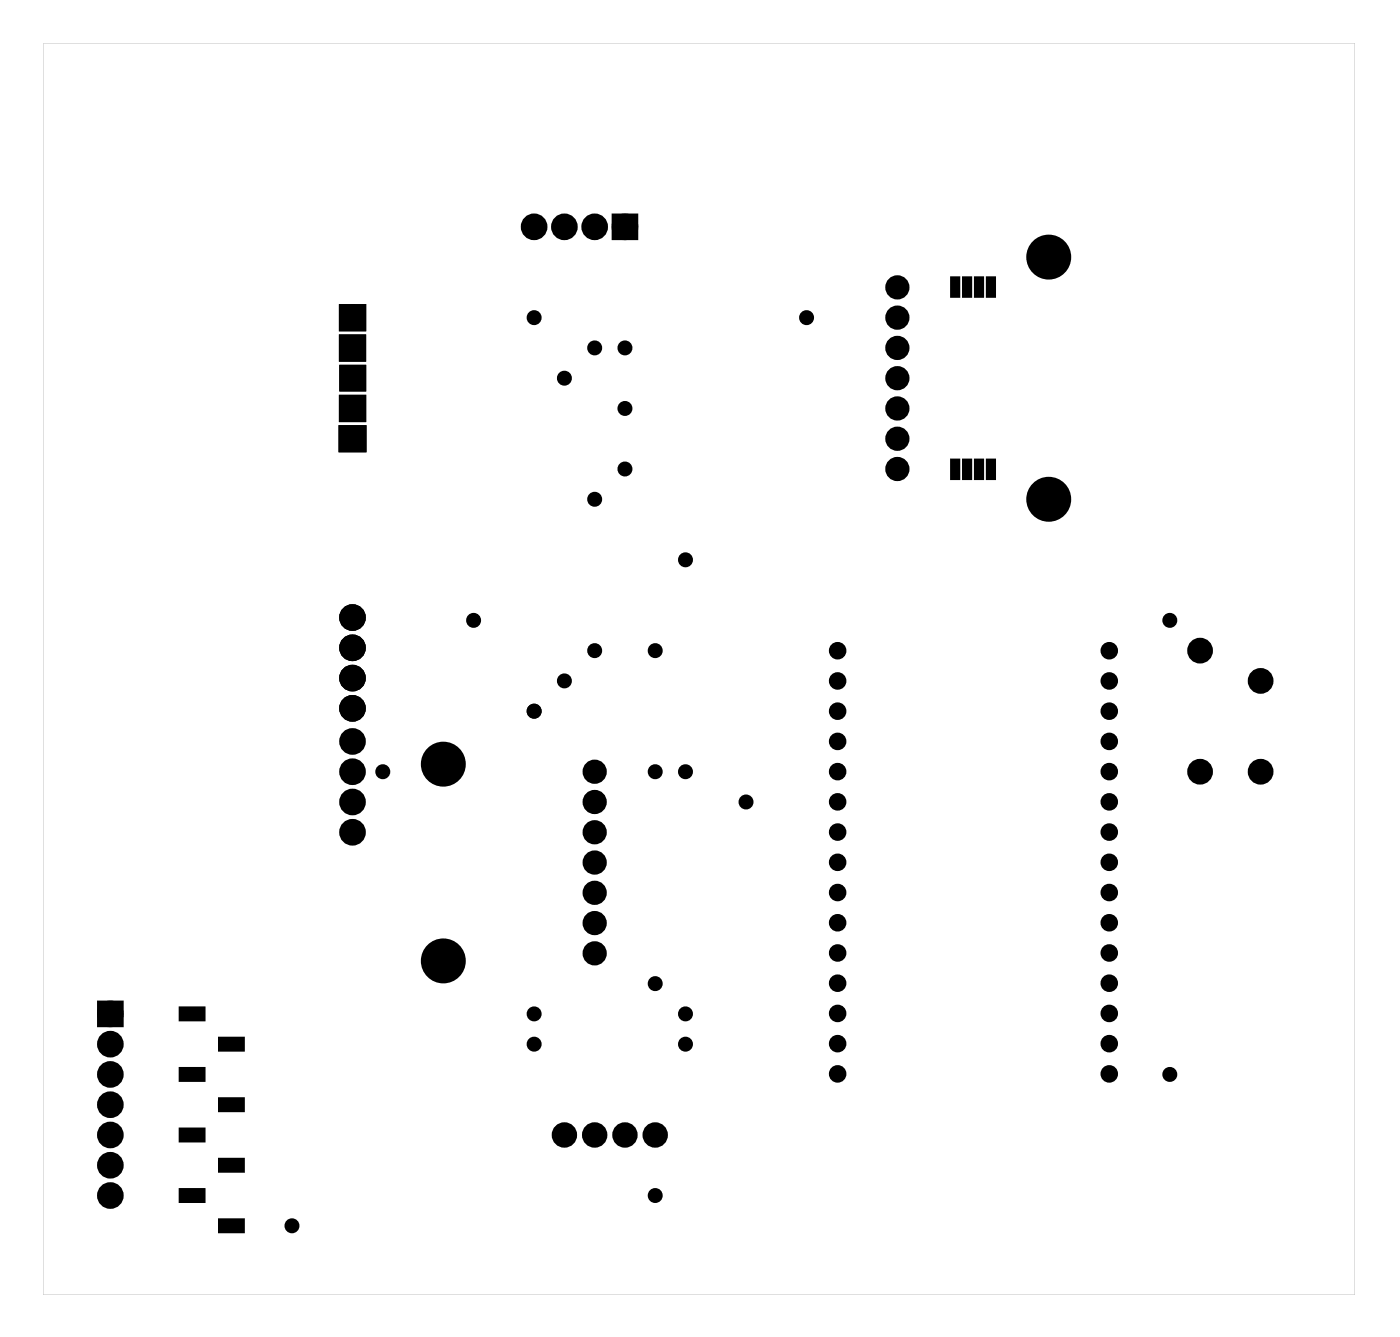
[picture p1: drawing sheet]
<svg xmlns="http://www.w3.org/2000/svg" width="117mm" height="112mm" viewBox="0 0 117 112" stroke-linecap="round" stroke-linejoin="round" font-family="sans-serif">
<g fill="#000">
<path d="M51.7 18.3h1.5v1.5h-1.5zM28.5 35.8h2.1v2h-2.1zM28.6 33.3h2v2h-2zM28.6 28.2h2v2h-2zM28.6 25.6h2v2.1h-2zM28.6 30.7h2v2h-2zM28.6 35.9h1.9v1.8h-1.9zM28.7 33.4h1.8v1.9h-1.8zM28.7 30.9h1.8v1.7h-1.8zM28.7 25.7h1.8v1.8h-1.8zM28.7 28.3h1.8v1.8h-1.8zM28.7 25.7h1.8v1.9h-1.8z"/>
<path d="M79.9 23.3h.6v1.6h-.6zM80.9 23.3h.6v1.6h-.6zM81.9 23.3h.6v1.6h-.6zM82.9 23.3h.6v1.6h-.6zM79.9 38.6h.6v1.6h-.6zM80.9 38.6h.6v1.6h-.6zM81.9 38.6h.6v1.6h-.6zM82.9 38.6h.6v1.6h-.6zM8.5 84.3h1.5v1.5h-1.5zM15.1 94.7h2v1h-2zM15.1 89.7h2v1h-2zM15.1 84.6h2v1h-2z"/>
<path d="M18.4 97.3h2v1h-2zM18.4 92.2h2v1h-2zM18.4 87.1h2v1h-2zM15.1 99.8h2v1h-2zM18.4 102.4h2v1h-2z"/>
<path d="M3.6 3.6v105h110.1v-105zM3.6 3.6h110.1v105h-110.1z"/>
</g>
<g fill="#000">
<circle cx="44.8" cy="19" r=".74"/>
<circle cx="47.4" cy="19" r=".74"/>
<circle cx="49.9" cy="19" r=".74"/>
<circle cx="52.4" cy="19" r=".74"/>
<circle cx="29.6" cy="26.6" r=".72"/>
<circle cx="29.6" cy="36.8" r=".72"/>
<circle cx="29.6" cy="34.3" r=".72"/>
<circle cx="29.6" cy="29.2" r=".72"/>
<circle cx="29.6" cy="31.7" r=".72"/>
<circle cx="44.8" cy="26.7" r=".35"/>
<circle cx="47.4" cy="31.7" r=".35"/>
<circle cx="49.9" cy="29.2" r=".35"/>
<circle cx="52.4" cy="29.2" r=".35"/>
<circle cx="52.4" cy="34.3" r=".35"/>
<circle cx="52.4" cy="39.4" r=".35"/>
<circle cx="67.7" cy="26.7" r=".35"/>
<circle cx="75.3" cy="39.4" r=".69"/>
<circle cx="75.3" cy="29.2" r=".69"/>
<circle cx="75.3" cy="36.8" r=".69"/>
<circle cx="75.3" cy="24.1" r=".69"/>
<circle cx="75.3" cy="34.3" r=".69"/>
<circle cx="75.3" cy="26.7" r=".69"/>
<circle cx="75.3" cy="31.7" r=".69"/>
<circle cx="88" cy="21.6" r="1.5"/>
<circle cx="29.6" cy="51.8" r=".74"/>
<circle cx="29.6" cy="56.9" r=".74"/>
<circle cx="29.6" cy="54.4" r=".74"/>
<circle cx="29.6" cy="59.4" r=".74"/>
<circle cx="39.7" cy="52.1" r=".35"/>
<circle cx="44.8" cy="59.7" r=".35"/>
<circle cx="47.4" cy="57.1" r=".35"/>
<circle cx="49.9" cy="54.6" r=".35"/>
<circle cx="49.9" cy="41.9" r=".35"/>
<circle cx="55" cy="54.6" r=".35"/>
<circle cx="57.5" cy="47" r=".35"/>
<circle cx="70.3" cy="54.6" r=".45"/>
<circle cx="70.3" cy="59.7" r=".45"/>
<circle cx="70.3" cy="57.1" r=".45"/>
<circle cx="88" cy="41.9" r="1.5"/>
<circle cx="93.1" cy="54.6" r=".45"/>
<circle cx="93.1" cy="59.7" r=".45"/>
<circle cx="93.1" cy="57.1" r=".45"/>
<circle cx="98.2" cy="52.1" r=".35"/>
<circle cx="100.7" cy="54.6" r=".7"/>
<circle cx="105.8" cy="57.1" r=".7"/>
<circle cx="29.6" cy="69.8" r=".74"/>
<circle cx="29.6" cy="62.2" r=".74"/>
<circle cx="29.6" cy="64.8" r=".74"/>
<circle cx="29.6" cy="67.3" r=".74"/>
<circle cx="32.1" cy="64.8" r=".35"/>
<circle cx="37.2" cy="64.1" r="1.5"/>
<circle cx="49.9" cy="67.3" r=".69"/>
<circle cx="49.9" cy="80" r=".69"/>
<circle cx="49.9" cy="69.8" r=".69"/>
<circle cx="49.9" cy="64.8" r=".69"/>
<circle cx="49.9" cy="74.9" r=".69"/>
<circle cx="49.9" cy="72.4" r=".69"/>
<circle cx="49.9" cy="77.5" r=".69"/>
<circle cx="55" cy="64.8" r=".35"/>
<circle cx="57.5" cy="64.8" r=".35"/>
<circle cx="62.6" cy="67.3" r=".35"/>
<circle cx="70.3" cy="74.9" r=".45"/>
<circle cx="70.3" cy="72.4" r=".45"/>
<circle cx="70.3" cy="80" r=".45"/>
<circle cx="70.3" cy="62.2" r=".45"/>
<circle cx="70.3" cy="64.7" r=".45"/>
<circle cx="70.3" cy="77.4" r=".45"/>
<circle cx="70.3" cy="67.3" r=".45"/>
<circle cx="70.3" cy="69.8" r=".45"/>
<circle cx="93.1" cy="72.4" r=".45"/>
<circle cx="93.1" cy="74.9" r=".45"/>
<circle cx="93.1" cy="80" r=".45"/>
<circle cx="93.1" cy="62.2" r=".45"/>
<circle cx="93.1" cy="64.7" r=".45"/>
<circle cx="93.1" cy="77.4" r=".45"/>
<circle cx="93.1" cy="67.3" r=".45"/>
<circle cx="93.1" cy="69.8" r=".45"/>
<circle cx="100.7" cy="64.8" r=".7"/>
<circle cx="105.8" cy="64.8" r=".7"/>
<circle cx="9.3" cy="92.7" r=".74"/>
<circle cx="9.3" cy="97.8" r=".74"/>
<circle cx="9.3" cy="95.2" r=".74"/>
<circle cx="9.3" cy="90.2" r=".74"/>
<circle cx="9.3" cy="87.6" r=".74"/>
<circle cx="9.3" cy="85.1" r=".74"/>
<circle cx="37.2" cy="80.6" r="1.5"/>
<circle cx="44.8" cy="87.6" r=".35"/>
<circle cx="44.8" cy="85.1" r=".35"/>
<circle cx="47.4" cy="95.2" r=".76"/>
<circle cx="49.9" cy="95.2" r=".76"/>
<circle cx="52.4" cy="95.2" r=".76"/>
<circle cx="55" cy="95.2" r=".76"/>
<circle cx="55" cy="82.5" r=".35"/>
<circle cx="57.5" cy="87.6" r=".35"/>
<circle cx="57.5" cy="85.1" r=".35"/>
<circle cx="70.3" cy="85" r=".45"/>
<circle cx="70.3" cy="82.5" r=".45"/>
<circle cx="70.3" cy="90.1" r=".45"/>
<circle cx="70.3" cy="87.6" r=".45"/>
<circle cx="93.1" cy="85" r=".45"/>
<circle cx="93.1" cy="82.5" r=".45"/>
<circle cx="93.1" cy="87.6" r=".45"/>
<circle cx="93.1" cy="90.1" r=".45"/>
<circle cx="98.2" cy="90.2" r=".35"/>
<circle cx="9.3" cy="100.3" r=".74"/>
<circle cx="24.5" cy="102.9" r=".35"/>
<circle cx="55" cy="100.3" r=".35"/>
</g>
<g fill="none" stroke="#000" stroke-width=".58">
<circle cx="70.3" cy="57.1" r=".45"/>
<circle cx="70.3" cy="54.6" r=".45"/>
<circle cx="70.3" cy="59.7" r=".45"/>
<circle cx="93.1" cy="57.1" r=".45"/>
<circle cx="93.1" cy="54.6" r=".45"/>
<circle cx="93.1" cy="59.7" r=".45"/>
<circle cx="70.3" cy="80" r=".45"/>
<circle cx="70.3" cy="62.2" r=".45"/>
<circle cx="70.3" cy="77.4" r=".45"/>
<circle cx="70.3" cy="64.7" r=".45"/>
<circle cx="70.3" cy="72.4" r=".45"/>
<circle cx="70.3" cy="69.8" r=".45"/>
<circle cx="70.3" cy="67.3" r=".45"/>
<circle cx="70.3" cy="74.9" r=".45"/>
<circle cx="93.1" cy="62.2" r=".45"/>
<circle cx="93.1" cy="77.4" r=".45"/>
<circle cx="93.1" cy="80" r=".45"/>
<circle cx="93.1" cy="64.7" r=".45"/>
<circle cx="93.1" cy="67.3" r=".45"/>
<circle cx="93.1" cy="72.4" r=".45"/>
<circle cx="93.1" cy="74.9" r=".45"/>
<circle cx="93.1" cy="69.8" r=".45"/>
<circle cx="70.3" cy="85" r=".45"/>
<circle cx="70.3" cy="87.6" r=".45"/>
<circle cx="70.3" cy="90.1" r=".45"/>
<circle cx="70.3" cy="82.5" r=".45"/>
<circle cx="93.1" cy="82.5" r=".45"/>
<circle cx="93.1" cy="85" r=".45"/>
<circle cx="93.1" cy="87.6" r=".45"/>
<circle cx="93.1" cy="90.1" r=".45"/>
</g>
<g fill="none" stroke="#000" stroke-width=".69" stroke-linecap="butt">
<circle cx="29.6" cy="31.7" r=".72"/>
<circle cx="29.6" cy="34.3" r=".72"/>
<circle cx="29.6" cy="36.8" r=".72"/>
<circle cx="29.6" cy="29.2" r=".72"/>
<circle cx="29.6" cy="26.6" r=".72"/>
</g>
<g fill="none" stroke="#000" stroke-width=".25">
<path d="M28.5 35.8h2.1v2h-2.1zM28.6 33.3h2v2h-2zM28.6 28.2h2v2h-2zM28.6 25.6h2v2.1h-2zM28.6 30.7h2v2h-2zM28.6 35.9h1.9v1.8h-1.9zM28.7 33.4h1.8v1.9h-1.8zM28.7 30.9h1.8v1.7h-1.8zM28.7 25.7h1.8v1.8h-1.8zM28.7 28.3h1.8v1.8h-1.8zM28.7 25.7h1.8v1.9h-1.8zM29.6 29.2h.1"/>
<path d="M29.6 26.6h.1M79.9 38.6h.6v1.6h-.6zM79.9 23.3h.6v1.6h-.6zM80.9 23.3h.6v1.6h-.6zM80.9 38.6h.6v1.6h-.6zM81.9 23.3h.6v1.6h-.6zM81.9 38.6h.6v1.6h-.6zM82.9 23.3h.6v1.6h-.6zM82.9 38.6h.6v1.6h-.6zM15.1 99.8h2v1h-2zM15.1 94.7h2v1h-2zM15.1 89.7h2v1h-2z"/>
<path d="M15.1 84.6h2v1h-2zM18.4 97.3h2v1h-2zM18.4 92.2h2v1h-2zM18.4 87.1h2v1h-2zM18.4 102.4h2v1h-2z"/>
</g>
<g fill="none" stroke="#000" stroke-width=".64" stroke-linecap="butt">
<circle cx="75.3" cy="31.7" r=".69"/>
<circle cx="75.3" cy="24.1" r=".69"/>
<circle cx="75.3" cy="26.7" r=".69"/>
<circle cx="75.3" cy="29.2" r=".69"/>
<circle cx="75.3" cy="34.3" r=".69"/>
<circle cx="75.3" cy="36.8" r=".69"/>
<circle cx="75.3" cy="39.4" r=".69"/>
<circle cx="49.9" cy="64.8" r=".69"/>
<circle cx="49.9" cy="67.3" r=".69"/>
<circle cx="49.9" cy="69.8" r=".69"/>
<circle cx="49.9" cy="72.4" r=".69"/>
<circle cx="49.9" cy="74.9" r=".69"/>
<circle cx="49.9" cy="80" r=".69"/>
<circle cx="49.9" cy="77.5" r=".69"/>
</g>
<g fill="none" stroke="#000" stroke-width=".76" stroke-linecap="butt">
<path d="M51.7 18.3h1.5v1.5h-1.5zM8.5 84.3h1.5v1.5h-1.5z"/>
<circle cx="44.8" cy="19" r=".74"/>
<circle cx="47.4" cy="19" r=".74"/>
<circle cx="49.9" cy="19" r=".74"/>
<circle cx="52.4" cy="19" r=".74"/>
<circle cx="88" cy="21.6" r="1.5"/>
<circle cx="29.6" cy="56.9" r=".74"/>
<circle cx="29.6" cy="59.4" r=".74"/>
<circle cx="29.6" cy="51.8" r=".74"/>
<circle cx="29.6" cy="54.4" r=".74"/>
<circle cx="88" cy="41.9" r="1.5"/>
<circle cx="100.7" cy="54.6" r=".7"/>
<circle cx="105.8" cy="57.1" r=".7"/>
<circle cx="29.6" cy="67.3" r=".74"/>
<circle cx="29.6" cy="69.8" r=".74"/>
<circle cx="29.6" cy="62.2" r=".74"/>
<circle cx="29.6" cy="64.8" r=".74"/>
<circle cx="37.2" cy="64.1" r="1.5"/>
<circle cx="100.7" cy="64.8" r=".7"/>
<circle cx="105.8" cy="64.8" r=".7"/>
<circle cx="9.3" cy="95.2" r=".74"/>
<circle cx="9.3" cy="97.8" r=".74"/>
<circle cx="9.3" cy="92.7" r=".74"/>
<circle cx="9.3" cy="90.2" r=".74"/>
<circle cx="9.3" cy="85.1" r=".74"/>
<circle cx="9.3" cy="87.6" r=".74"/>
<circle cx="37.2" cy="80.6" r="1.5"/>
<circle cx="9.3" cy="100.3" r=".74"/>
</g>
<g fill="none" stroke="#000" stroke-width=".61" stroke-linecap="butt">
<circle cx="47.4" cy="95.2" r=".76"/>
<circle cx="49.9" cy="95.2" r=".76"/>
<circle cx="52.4" cy="95.2" r=".76"/>
<circle cx="55" cy="95.2" r=".76"/>
</g>
<g fill="none" stroke="#000" stroke-width=".55">
<circle cx="44.8" cy="26.7" r=".35"/>
<circle cx="47.4" cy="31.7" r=".35"/>
<circle cx="49.9" cy="29.2" r=".35"/>
<circle cx="52.4" cy="29.2" r=".35"/>
<circle cx="52.4" cy="34.3" r=".35"/>
<circle cx="52.4" cy="39.4" r=".35"/>
<circle cx="67.7" cy="26.7" r=".35"/>
<circle cx="39.7" cy="52.1" r=".35"/>
<circle cx="44.8" cy="59.7" r=".35"/>
<circle cx="47.4" cy="57.1" r=".35"/>
<circle cx="49.9" cy="54.6" r=".35"/>
<circle cx="49.9" cy="41.9" r=".35"/>
<circle cx="55" cy="54.6" r=".35"/>
<circle cx="57.5" cy="47" r=".35"/>
<circle cx="98.2" cy="52.1" r=".35"/>
<circle cx="32.1" cy="64.8" r=".35"/>
<circle cx="55" cy="64.8" r=".35"/>
<circle cx="57.5" cy="64.8" r=".35"/>
<circle cx="62.6" cy="67.3" r=".35"/>
<circle cx="44.8" cy="85.1" r=".35"/>
<circle cx="44.8" cy="87.6" r=".35"/>
<circle cx="55" cy="82.5" r=".35"/>
<circle cx="57.5" cy="85.1" r=".35"/>
<circle cx="57.5" cy="87.6" r=".35"/>
<circle cx="98.2" cy="90.2" r=".35"/>
<circle cx="24.5" cy="102.9" r=".35"/>
<circle cx="55" cy="100.3" r=".35"/>
</g>
</svg>
